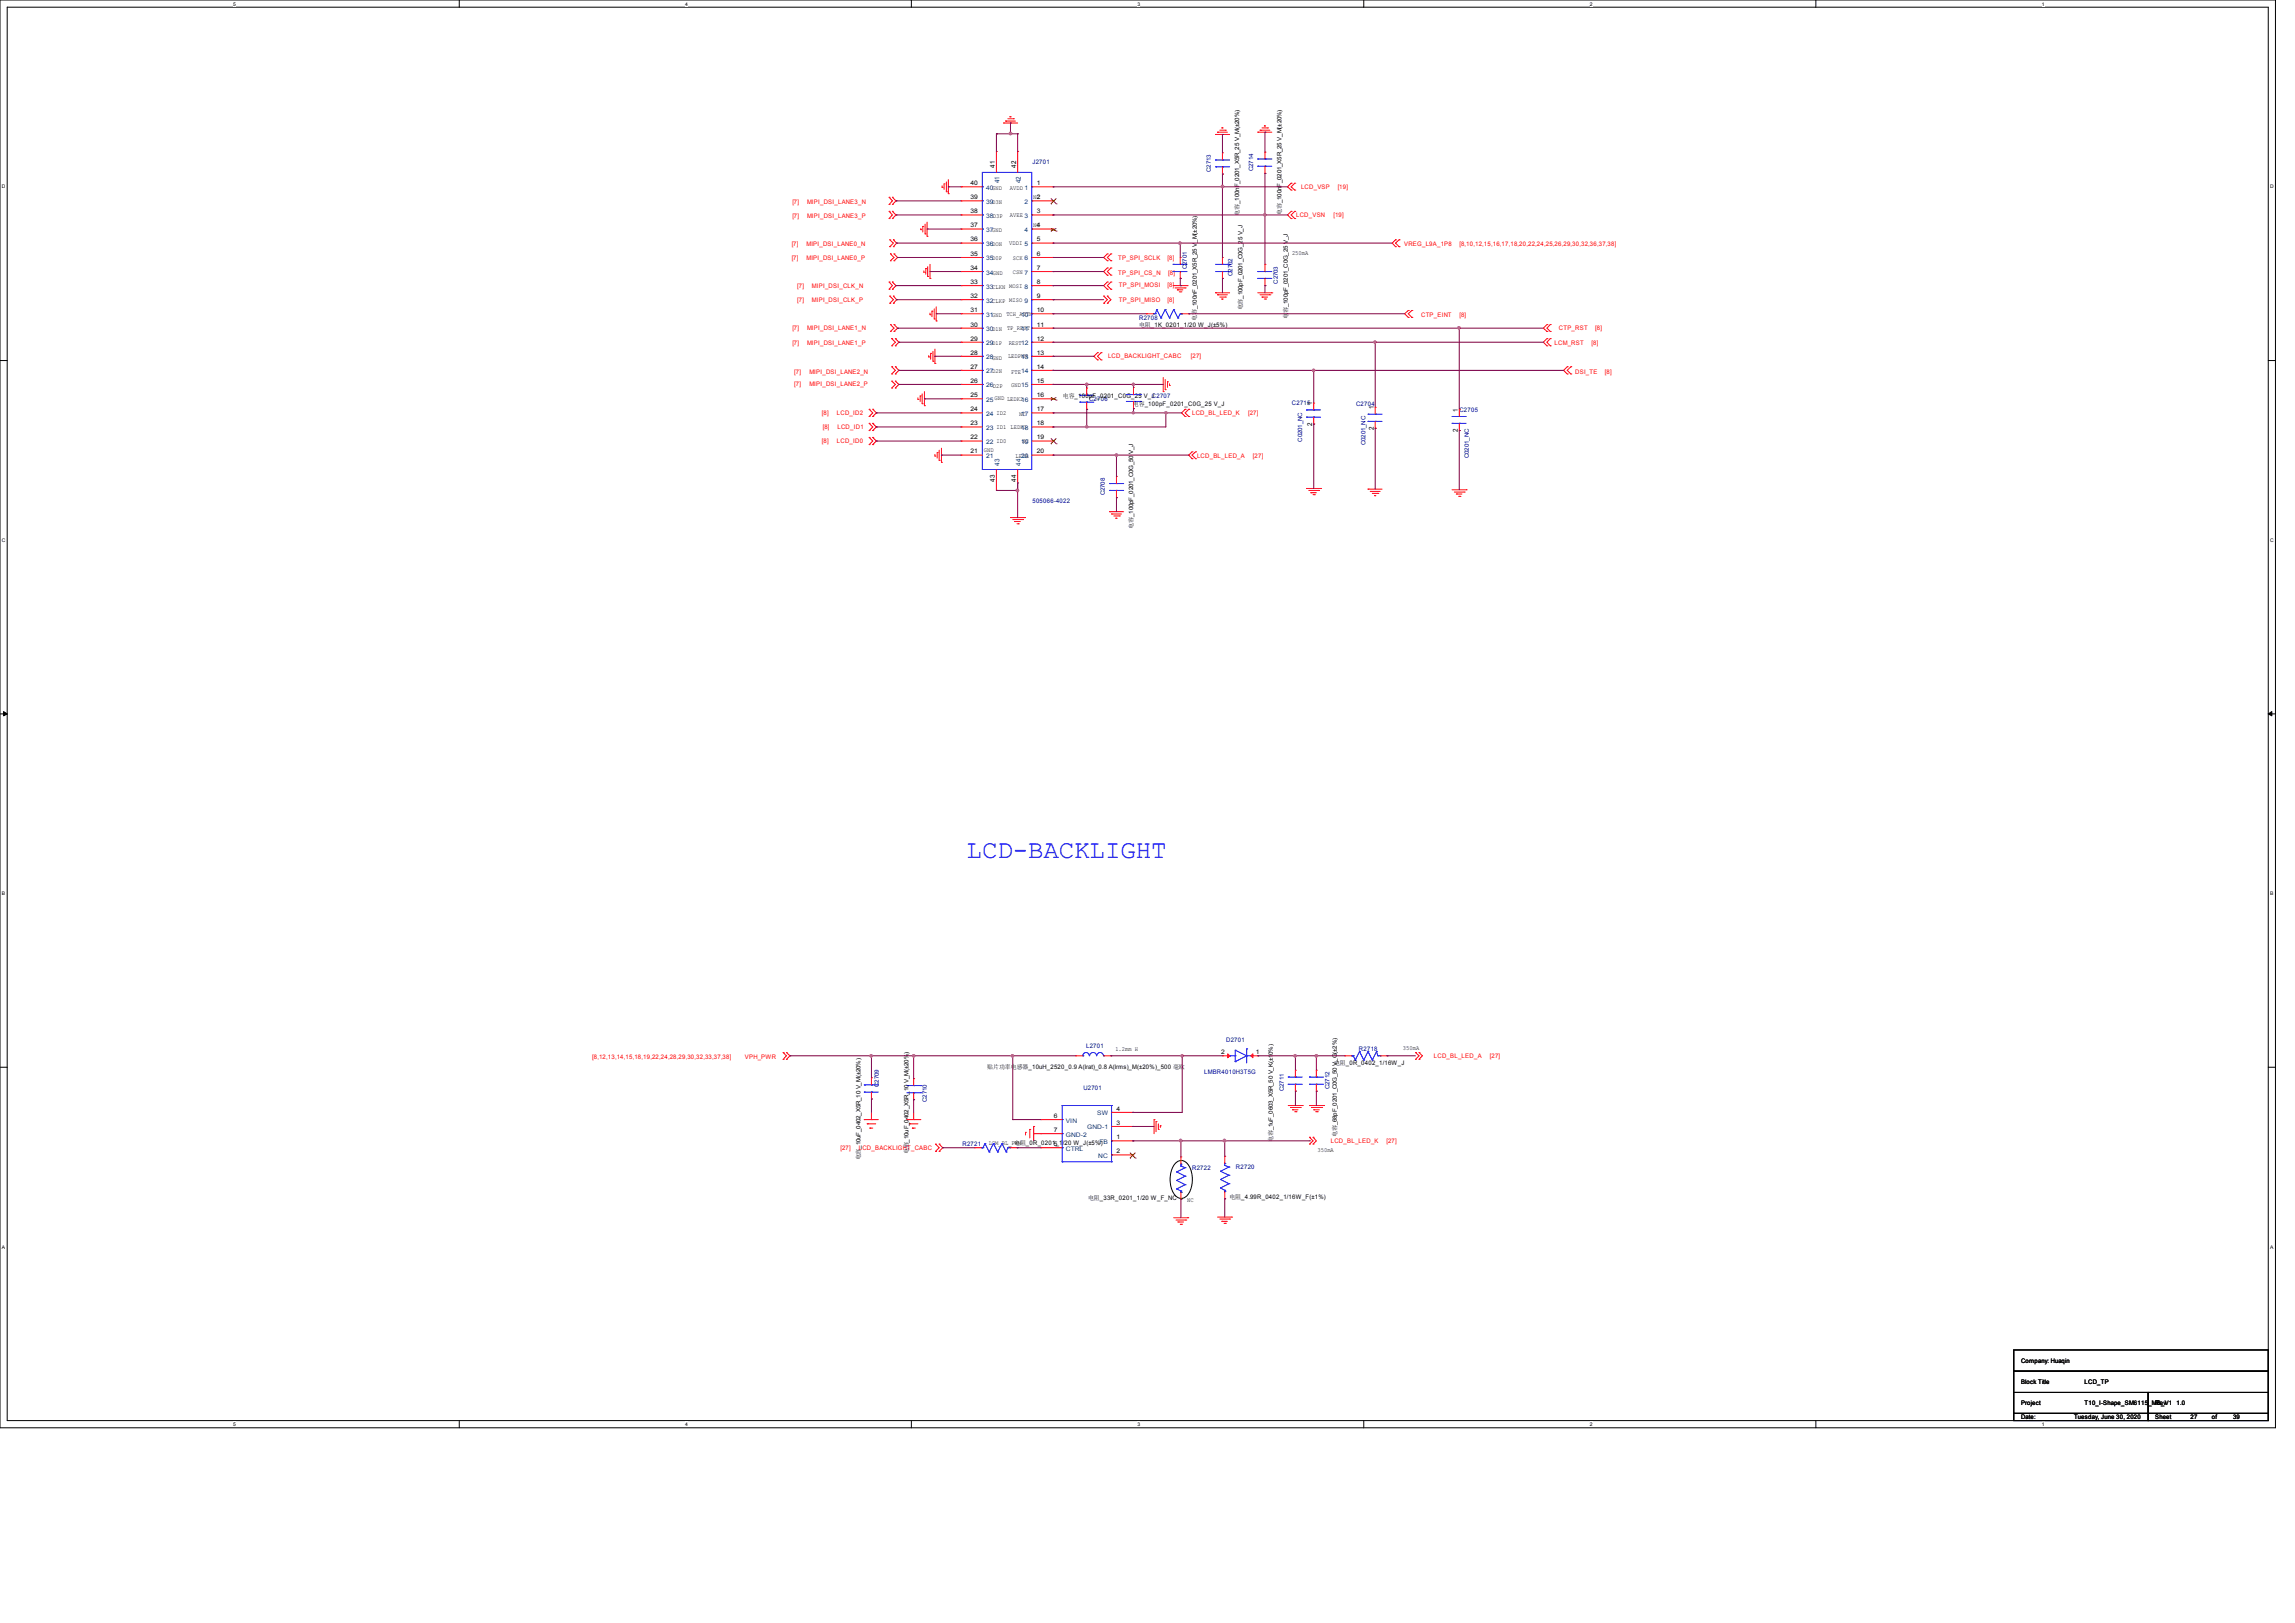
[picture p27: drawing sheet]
<svg xmlns="http://www.w3.org/2000/svg" width="297mm" height="210mm" viewBox="0 0 297 210" stroke-linecap="round" stroke-linejoin="round" font-family="sans-serif">
<defs><g id="words">
<text font-size="3.3" fill="#00f" x="125.1" y="111">LCD-BACKLIGHT</text>
<g font-size=".9">
<text x="128.7" y="21.7" transform="rotate(-90 128.7 21.7)">41</text>
<text x="131.5" y="21.7" transform="rotate(-90 131.5 21.7)">42</text>
<text x="169.8" y="52.4" transform="rotate(-90 169.8 52.4)">1</text>
<text x="177.8" y="53" transform="rotate(-90 177.8 53)">1</text>
<text x="188.7" y="53.3" transform="rotate(-90 188.7 53.3)">1</text>
<text x="169.8" y="55.1" transform="rotate(-90 169.8 55.1)">2</text>
<text x="177.8" y="55.6" transform="rotate(-90 177.8 55.6)">2</text>
<text x="188.7" y="55.9" transform="rotate(-90 188.7 55.9)">2</text>
<text x="128.7" y="62.3" transform="rotate(-90 128.7 62.3)">43</text>
<text x="131.5" y="62.3" transform="rotate(-90 131.5 62.3)">44</text>
</g>
<g font-size=".9" fill="#004080">
<text x="129.3" y="23.7" transform="rotate(-90 129.3 23.7)">41</text>
<text x="132.1" y="23.7" transform="rotate(-90 132.1 23.7)">42</text>
<text x="129.3" y="60.3" transform="rotate(-90 129.3 60.3)">43</text>
<text x="132.1" y="60.3" transform="rotate(-90 132.1 60.3)">44</text>
</g>
<g font-size=".8">
<text x="125.6" y="24">40</text>
<text x="134.2" y="24">1</text>
<text x="125.6" y="29.4">37</text>
<text x="125.6" y="25.8">39</text>
<text x="125.6" y="27.6">38</text>
<text x="130.7" y="24.6">AVDD 1</text>
<text x="130.7" y="28.1">AVEE 3</text>
<text x="133.7" y="29.4">NC</text>
<text x="133.7" y="25.7">NC</text>
<text x="134.2" y="25.8">2</text>
<text x="134.2" y="27.6">3</text>
<text x="134.2" y="29.4">4</text>
<text x="160.4" y="27.9" transform="rotate(-90 160.4 27.9)">电容_100nF_0201_X5R_25 V_M(±20%)</text>
<text x="165.8" y="27.8" transform="rotate(-90 165.8 27.8)">电容_100nF_0201_X5R_25 V_M(±20%)</text>
<text x="125.6" y="31.2">36</text>
<text x="125.6" y="34.9">34</text>
<text x="125.6" y="33.1">35</text>
<text x="130.6" y="31.7">VDDI 5</text>
<text x="131.1" y="33.7">SCK 6</text>
<text x="131.1" y="35.4">CSN 7</text>
<text x="134.2" y="31.2">5</text>
<text x="134.2" y="33.1">6</text>
<text x="134.2" y="34.9">7</text>
<text x="167.2" y="33">250mA</text>
<text x="125.6" y="40.4">31</text>
<text x="125.6" y="38.6">32</text>
<text x="125.6" y="36.7">33</text>
<text x="134.2" y="36.7">8</text>
<text x="134.2" y="38.6">9</text>
<text x="134.2" y="40.4">10</text>
<text x="154.9" y="41.5" transform="rotate(-90 154.9 41.5)">电容_100nF_0201_X5R_25 V_M(±20%)</text>
<text x="160.8" y="40.2" transform="rotate(-90 160.8 40.2)">电容_100pF_0201_C0G_25 V_J</text>
<text x="166.7" y="41.3" transform="rotate(-90 166.7 41.3)">电</text>
<text x="166.7" y="40.5" transform="rotate(-90 166.7 40.5)">容_100pF_0201_C0G_25 V_J</text>
<text x="125.6" y="44.1">29</text>
<text x="125.6" y="45.9">28</text>
<text x="125.6" y="42.2">30</text>
<text x="125.6" y="47.7">27</text>
<text x="130.3" y="42.7">TP_REST</text>
<text x="130.5" y="46.3">LEDPWM</text>
<text x="130.5" y="44.7">REST12</text>
<text x="134.2" y="42.2">11</text>
<text x="134.2" y="44.1">12</text>
<text x="134.2" y="45.9">13</text>
<text x="134.2" y="47.7">14</text>
<text x="147.4" y="42.3">电阻_1K_0201_1/20 W_J(±5%)</text>
<text x="125.6" y="49.5">26</text>
<text x="125.6" y="53.2">24</text>
<text x="125.6" y="51.4">25</text>
<text x="130.9" y="50.1">GND15</text>
<text x="130.9" y="48.3">FTE14</text>
<text x="131.9" y="53.8">NC</text>
<text x="134.2" y="49.5">15</text>
<text x="134.2" y="51.4">16</text>
<text x="134.2" y="53.2">17</text>
<text x="137.5" y="51.4">电容_100pF_0201_C0G_25 V_JC2707</text>
<text x="146.6" y="52.5">电容_100pF_0201_C0G_25 V_J</text>
<text x="125.6" y="58.7">21</text>
<text x="125.6" y="55">23</text>
<text x="125.6" y="56.9">22</text>
<text x="127.3" y="58.5">GND</text>
<text x="131.4" y="59.2">LEDA</text>
<text x="132.3" y="57.3">NC</text>
<text x="134.2" y="55">18</text>
<text x="134.2" y="56.9">19</text>
<text x="134.2" y="58.7">20</text>
<text x="146.6" y="68.4" transform="rotate(-90 146.6 68.4)">电容_100pF_0201_C0G_50 V_J</text>
<text x="144.3" y="136">1.2mm H</text>
<text x="158" y="136.4">2</text>
<text x="162.5" y="136.4">1</text>
<text x="172.6" y="137.8">电阻_0R_0402_1/16W_J</text>
<text x="181.6" y="135.8">350mA</text>
<text x="127.8" y="138.3">贴片功率电感器_10uH_2520_0.9 A(lrat)_0.8 A(lrms)_M(±20%)_500 毫欧</text>
<text x="144.5" y="143.7">4</text>
<text x="117.6" y="149.4" transform="rotate(-90 117.6 149.4)">电容_10uF_0402_X5R_10 V_M(±20%)</text>
<text x="128" y="148.2">LCM_BL_PWM</text>
<text x="131.2" y="148.2">电阻_0R_0201_1/20 W_J(±5%)</text>
<text x="136.4" y="148.3">5</text>
<text x="136.4" y="144.7">6</text>
<text x="136.4" y="146.5">7</text>
<text x="144.5" y="147.4">1</text>
<text x="144.5" y="149.2">2</text>
<text x="144.5" y="145.5">3</text>
<text x="164.7" y="147.8" transform="rotate(-90 164.7 147.8)">电容_1uF_0603_X5R_50 V_K(±10%)</text>
<text x="170.5" y="149.1">350mA</text>
<text x="173" y="147.2" transform="rotate(-90 173 147.2)">电容_68pF_0201_C0G_50 V_G(±2%)</text>
<text x="111.3" y="150.2" transform="rotate(-90 111.3 150.2)">电容_10uF_0402_X5R_10 V_M(±20%)</text>
<text x="140.8" y="155.2">电阻_33R_0201_1/20 W_F_NC</text>
<text x="153.7" y="155.5">NC</text>
<text x="159.1" y="155.1">电阻_4.99R_0402_1/16W_F(±1%)</text>
<text x="261.6" y="179.1">Block Title</text>
<text x="261.6" y="176.4">Company: Huaqin</text>
<text x="269.8" y="179.1">LCD_TP</text>
<text x="261.6" y="181.8">Project</text>
<text x="261.6" y="183.6">Date:</text>
<text x="268.4" y="183.6">Tuesday, June 30, 2020</text>
<text x="269.8" y="181.8">T10_I-Shape_SM6115_MB_V1</text>
<text x="278.9" y="181.8">Rev</text>
<text x="278.9" y="183.6">Sheet</text>
<text x="281.7" y="181.8">1.0</text>
<text x="283.5" y="183.6">27</text>
<text x="286.2" y="183.6">of</text>
<text x="289" y="183.6">39</text>
</g>
<g font-size=".8" fill="#000080">
<text x="133.6" y="21.3">J2701</text>
<text x="156.7" y="22.2" transform="rotate(-90 156.7 22.2)">C2713</text>
<text x="162.2" y="22.1" transform="rotate(-90 162.2 22.1)">C2714</text>
<text x="153.6" y="34.8" transform="rotate(-90 153.6 34.8)">C2701</text>
<text x="159.5" y="35.7" transform="rotate(-90 159.5 35.7)">C2702</text>
<text x="147.4" y="41.4">R2708</text>
<text x="165.4" y="36.7" transform="rotate(-90 165.4 36.7)">C2703</text>
<text x="140.9" y="51.9">C2706</text>
<text x="167.2" y="52.5">C2715</text>
<text x="175.5" y="52.5">C2704</text>
<text x="188.9" y="53.3">C2705</text>
<text x="168.5" y="57.2" transform="rotate(-90 168.5 57.2)">C0201_NC</text>
<text x="176.7" y="57.6" transform="rotate(-90 176.7 57.6)">C0201_NC</text>
<text x="190.1" y="59.3" transform="rotate(-90 190.1 59.3)">C0201_NC</text>
<text x="133.6" y="65.1">505066-4022</text>
<text x="143" y="64.1" transform="rotate(-90 143 64.1)">C2708</text>
<text x="140.6" y="135.6">L2701</text>
<text x="158.7" y="134.8">D2701</text>
<text x="175.9" y="136">R2718</text>
<text x="113.7" y="140.6" transform="rotate(-90 113.7 140.6)">C2709</text>
<text x="119.9" y="142.6" transform="rotate(-90 119.9 142.6)">C2710</text>
<text x="140.2" y="141.1">U2701</text>
<text x="155.8" y="138.9">LMBR4010H3T5G</text>
<text x="166.1" y="141.2" transform="rotate(-90 166.1 141.2)">C2711</text>
<text x="172.1" y="140.9" transform="rotate(-90 172.1 140.9)">C2712</text>
<text x="124.6" y="148.3">R2721</text>
<text x="154.3" y="151.4">R2722</text>
<text x="159.9" y="151.3">R2720</text>
</g>
<g font-size=".8" fill="#f00">
<text x="102.5" y="26.4">[7]</text>
<text x="102.5" y="28.2">[7]</text>
<text x="104.4" y="26.4">MIPI_DSI_LANE3_N</text>
<text x="104.4" y="28.2">MIPI_DSI_LANE3_P</text>
<text x="167.7" y="28.1">LCD_VSN</text>
<text x="168.4" y="24.5">LCD_VSP</text>
<text x="172.6" y="28.1">[19]</text>
<text x="173.1" y="24.5">[19]</text>
<text x="102.5" y="31.8">[7]</text>
<text x="102.5" y="33.6">[7]</text>
<text x="104.4" y="31.8">MIPI_DSI_LANE0_N</text>
<text x="104.4" y="33.6">MIPI_DSI_LANE0_P</text>
<text x="144.7" y="33.6">TP_SPI_SCLK</text>
<text x="144.7" y="35.5">TP_SPI_CS_N</text>
<text x="151.1" y="33.6">[8]</text>
<text x="151.2" y="35.5">[8]</text>
<text x="181.7" y="31.9">VREG_L9A_1P8</text>
<text x="188.9" y="31.9">[8,10,12,15,16,17,18,20,22,24,25,26,29,30,32,36,37,38]</text>
<text x="103.2" y="37.3">[7]</text>
<text x="103.2" y="39.1">[7]</text>
<text x="105.1" y="37.3">MIPI_DSI_CLK_N</text>
<text x="105.1" y="39.1">MIPI_DSI_CLK_P</text>
<text x="144.8" y="39.1">TP_SPI_MISO</text>
<text x="144.8" y="37.2">TP_SPI_MOSI</text>
<text x="151.1" y="39.1">[8]</text>
<text x="151.1" y="37.2">[8]</text>
<text x="183.9" y="41">CTP_EINT</text>
<text x="188.9" y="41">[8]</text>
<text x="102.5" y="42.8">[7]</text>
<text x="102.5" y="44.6">[7]</text>
<text x="104.4" y="42.8">MIPI_DSI_LANE1_N</text>
<text x="104.4" y="44.6">MIPI_DSI_LANE1_P</text>
<text x="143.4" y="46.3">LCD_BACKLIGHT_CABC</text>
<text x="154.1" y="46.3">[27]</text>
<text x="201.2" y="44.6">LCM_RST</text>
<text x="201.7" y="42.8">CTP_RST</text>
<text x="206" y="44.6">[8]</text>
<text x="206.4" y="42.8">[8]</text>
<text x="102.8" y="50">[7]</text>
<text x="102.8" y="48.3">[7]</text>
<text x="104.7" y="50">MIPI_DSI_LANE2_P</text>
<text x="104.7" y="48.3">MIPI_DSI_LANE2_N</text>
<text x="106.3" y="53.7">[8]</text>
<text x="108.3" y="53.7">LCD_ID2</text>
<text x="154.3" y="53.7">LCD_BL_LED_K</text>
<text x="161.5" y="53.7">[27]</text>
<text x="203.8" y="48.3">DSI_TE</text>
<text x="207.7" y="48.3">[8]</text>
<text x="106.3" y="57.3">[8]</text>
<text x="106.5" y="55.5">[8]</text>
<text x="108.3" y="57.3">LCD_ID0</text>
<text x="108.4" y="55.5">LCD_ID1</text>
<text x="154.9" y="59.2">LCD_BL_LED_A</text>
<text x="162.1" y="59.2">[27]</text>
<text x="76.6" y="137">[8,12,13,14,15,18,19,22,24,28,29,30,32,33,37,38]</text>
<text x="96.4" y="137">VPH_PWR</text>
<text x="185.6" y="136.9">LCD_BL_LED_A</text>
<text x="192.8" y="136.9">[27]</text>
<text x="108.8" y="148.8">[27]</text>
<text x="111.1" y="148.8">LCD_BACKLIGHT_CABC</text>
<text x="172.2" y="147.8">LCD_BL_LED_K</text>
<text x="179.4" y="147.8">[27]</text>
</g>
<g font-size=".8" fill="#004080">
<text x="127.6" y="26.4">39D3N</text>
<text x="127.6" y="28.2">38D3P</text>
<text x="127.6" y="24.6">40GND</text>
<text x="132.6" y="26.4">2</text>
<text x="127.6" y="30">37GND</text>
<text x="127.6" y="31.8">36DON</text>
<text x="127.6" y="35.5">34GND</text>
<text x="127.6" y="33.7">35D0P</text>
<text x="132.6" y="30">4</text>
<text x="127.6" y="41">31GND TCH_ATTN</text>
<text x="127.6" y="39.2">32CLKP MISO 9</text>
<text x="127.6" y="37.3">33CLKN MOSI 8</text>
<text x="132.1" y="41">10</text>
<text x="127.6" y="44.7">29D1P</text>
<text x="127.6" y="46.5">28GND</text>
<text x="127.6" y="42.8">30D1N</text>
<text x="132.1" y="42.8">11</text>
<text x="132.1" y="46.5">13</text>
<text x="127.6" y="50.1">26D2P</text>
<text x="127.6" y="48.3">27D2N</text>
<text x="127.6" y="53.8">24 ID2</text>
<text x="127.6" y="52">25 GND LEDK216</text>
<text x="132.1" y="53.8">17</text>
<text x="127.6" y="59.3">21</text>
<text x="127.6" y="55.6">23 ID1 LEDK1</text>
<text x="127.6" y="57.4">22 ID0</text>
<text x="132.1" y="55.6">18</text>
<text x="132.1" y="57.4">19</text>
<text x="132.1" y="59.3">20</text>
<text x="137.9" y="148.9">CTRL</text>
<text x="137.9" y="145.2">VIN</text>
<text x="137.9" y="147.1">GND-2</text>
<text x="140.7" y="146.1">GND-1</text>
<text x="142" y="144.3">SW</text>
<text x="142.1" y="149.8">NC</text>
<text x="142.3" y="148">FB</text>
</g>
<g font-size=".6">
<text x="30.2" y=".7">5</text>
<text x="88.7" y=".7">4</text>
<text x="147.2" y=".7">3</text>
<text x="205.7" y=".7">2</text>
<text x="264.2" y=".7">1</text>
<text x=".3" y="24.4">D</text>
<text x="293.8" y="24.4">D</text>
<text x=".3" y="70.1">C</text>
<text x="293.8" y="70.1">C</text>
<text x=".3" y="115.8">B</text>
<text x="293.8" y="115.8">B</text>
<text x=".3" y="161.5">A</text>
<text x="293.8" y="161.5">A</text>
<text x="30.2" y="184.5">5</text>
<text x="88.7" y="184.5">4</text>
<text x="147.2" y="184.5">3</text>
<text x="205.7" y="184.5">2</text>
<text x="264.2" y="184.5">1</text>
</g>
</g></defs>
<path d="M0 0h294.5v184.7h-294.5zM.9 .9h292.6v182.9h-292.6z" fill="none" stroke="#000" stroke-width=".13"/>
<g fill="#fff">
<path d="M30.2 .1h.3v.7h-.3z"/>
<path d="M30.2 183.9h.3v.8h-.3z"/>
</g>
<path d="M59.4 0v.9M59.4 183.8v.9" fill="none" stroke="#000" stroke-width=".13"/>
<g fill="#fff">
<path d="M88.7 .1h.3v.7h-.3z"/>
<path d="M88.7 183.9h.3v.8h-.3z"/>
</g>
<path d="M117.9 0v.9M117.9 183.8v.9" fill="none" stroke="#000" stroke-width=".13"/>
<g fill="#fff">
<path d="M147.2 .1h.3v.7h-.3z"/>
<path d="M147.2 183.9h.3v.8h-.3z"/>
</g>
<path d="M176.5 0v.9M176.5 183.8v.9" fill="none" stroke="#000" stroke-width=".13"/>
<g fill="#fff">
<path d="M205.7 .1h.4v.7h-.4z"/>
<path d="M205.7 183.9h.4v.8h-.4z"/>
</g>
<path d="M235 0v.9M235 183.8v.9" fill="none" stroke="#000" stroke-width=".13"/>
<g fill="#fff">
<path d="M264.2 .1h.4v.7h-.4z"/>
<path d="M264.2 183.9h.4v.8h-.4z"/>
<path d="M.3 23.8h.4v.7h-.4z"/>
<path d="M293.8 23.8h.5v.7h-.5z"/>
<path d="M.3 69.5h.4v.7h-.4z"/>
<path d="M293.8 69.5h.5v.7h-.5z"/>
</g>
<path d="M0 46.7h.9M293.5 46.7h1" fill="none" stroke="#000" stroke-width=".13"/>
<g fill="#fff">
<path d="M.3 115.2h.4v.8h-.4z"/>
<path d="M293.8 115.2h.4v.8h-.4z"/>
</g>
<path d="M0 92.4h.9M293.5 92.4h1" fill="none" stroke="#000" stroke-width=".13"/>
<path d="M.5 92.1l.4 .3-.4 .2zM293.5 92.4l.5-.3v.5z" fill="#000" stroke="#000" stroke-width=".13"/>
<g fill="#fff">
<path d="M.3 161h.3v.7h-.3z"/>
<path d="M293.8 161h.4v.7h-.4z"/>
</g>
<path d="M0 138.1h.9M293.5 138.1h1M152.1 150.5a1.03 1.03 0 0 1 1.8 .4 3.6 3.6 0 0 1-.3 3.8 1.03 1.03 0 0 1-1.8-.4 3.6 3.6 0 0 1 .3-3.8zM260.6 174.7h32.9v2.7h-32.9zM260.6 177.4h32.9v2.8h-32.9zM260.6 180.2h17.4v2.7h-17.4zM260.6 182.9h17.4v.9h-17.4zM278 182.9h15.5v.9h-15.5zM278 180.2h15.5v2.7h-15.5z" fill="none" stroke="#000" stroke-width=".13"/>
<g fill="none" stroke="#f00" stroke-width=".13">
<path d="M128.9 19.6h.1M128.9 19.6v2.7M129.9 15.9h.1M129.9 15.9h1.8M130.1 15.7h.1M130.1 15.7h1.3M130.4 15.4h.7M130.7 15.1h.1M130.7 15.1h.2M131.1 15.4h.1M131.7 19.6h.1M131.7 19.6v2.7"/>
<path d="M157.3 17.4h.1M157.3 17.4h1.8M157.6 17.1h.1M157.6 17.1h1.2M157.9 16.8h.7M158.1 16.6h.1M158.1 16.6h.2M158.2 19.8h.1M158.2 19.8v.9M158.6 16.8h.1M162.8 17.1h.1M162.8 17.1h1.8"/>
<path d="M163.1 16.8h.1M163.1 16.8h1.2M163.3 16.6h.7M163.6 16.3h.1M163.6 16.3h.2M163.7 19.7h.1M163.7 19.7v.9M164 16.6h.1M115.1 26.5h.1M115.1 25.5h.1M115.1 37.4h.1M115.1 36.5h.1"/>
<path d="M115.1 28.3h.1M115.1 27.3h.1M115.1 25.5l.4 .5-.4 .5M115.1 36.5l.4 .5-.4 .4M115.1 27.3l.4 .5-.4 .5M115.1 31.9h.1M115.1 31h.1M115.1 39.2h.1M115.1 38.3h.1M115.1 31l.5 .5-.5 .4M115.1 38.3l.5 .5-.5 .4M115.2 33.7h.1"/>
<path d="M115.2 32.9h.1M115.2 32.9l.5 .4-.5 .4M115.5 25.5h.1M115.5 26.5h.1M115.5 36.5h.1M115.5 37.4h.1M115.5 27.3h.1M115.5 28.3h.1M115.5 25.5l.5 .5-.5 .5M115.5 36.5l.5 .5-.5 .4M115.5 27.3l.5 .5-.5 .5M115.6 31h.1"/>
<path d="M115.6 31.9h.1M115.6 38.3h.1M115.6 39.2h.1M115.6 31l.4 .5-.4 .4M115.6 38.3l.4 .5-.4 .4M115.7 32.9h.1M115.7 33.7h.1M115.7 32.9l.5 .4-.5 .4M119.2 29.7h.1M119.2 29.5v.2M119.4 29.3h.1M119.4 29.3v.7"/>
<path d="M119.5 35.2h.1M119.5 35.1v.1M119.7 30.3h.1M119.7 29v1.3M119.8 34.8h.1M119.8 34.8v.7M120 30.6h.1M120 28.7v1.9M120.1 35.8h.1M120.1 34.5v1.3M120.4 36h.1M120.4 34.2v1.8"/>
<path d="M120.9 40v1.3M121.2 39.7v1.8M121.9 24.3h.1M121.9 24v.3M122.2 23.8h.1M122.2 23.8v.7M122.5 24.8h.1M122.5 23.5v1.3M122.7 25.1h.1M122.7 23.2v1.9M124.4 29.6h.1M124.4 26h.1"/>
<path d="M124.4 38.8h.1M124.4 27.8h.1M124.4 31.5h.1M124.4 35.1h.1M124.4 33.3h.1M124.4 24.2h.1M124.4 37h.1M124.4 37h2.7M124.4 24.2h2.7M124.4 26h2.7M124.4 27.8h2.7M124.4 29.6h2.7"/>
<path d="M124.4 31.5h2.7M124.4 33.3h2.7M124.4 35.1h2.7M124.4 38.8h2.7M133.5 37h2.8M133.5 24.2h2.8M133.5 26h2.8M133.5 27.8h2.8M133.5 29.6h2.8M133.5 31.5h2.8M133.5 33.3h2.8M133.5 35.1h2.8"/>
<path d="M133.5 38.8h2.8M136.3 24.2h.1M136.3 26h.1M136.3 27.8h.1M136.3 29.6h.1M136.3 31.5h.1M136.3 33.3h.1M136.3 35.1h.1M136.3 37h.1M136.3 38.8h.1M142.8 38.3h.1M142.8 39.2h.1"/>
<path d="M142.8 38.3l.5 .5-.5 .4M143.3 32.9h.1M143.3 33.7h.1M143.3 34.7h.1M143.3 35.6h.1M143.3 38.3h.1M143.3 39.2h.1M143.3 36.5h.1M143.3 37.4h.1M143.3 32.9l-.5 .4 .5 .4M143.3 34.7l-.5 .4 .5 .5M143.3 38.3l.5 .5-.5 .4"/>
<path d="M143.3 36.5l-.5 .5 .5 .4M143.8 33.7h.1M143.8 32.9h.1M143.8 35.6h.1M143.8 34.7h.1M143.8 37.4h.1M143.8 36.5h.1M143.8 32.9l-.5 .4 .5 .4M143.8 34.7l-.5 .4 .5 .5M143.8 36.5l-.5 .5 .5 .4M151.8 37h1.8M152.1 37.3h1.3"/>
<path d="M152.4 37.5h.1M152.4 37.5h.7M152.6 37.8h.2M152.7 36h.1M152.7 33.3h.1M152.7 33.3v.9M152.7 35.1v.9M152.8 37.8h.1M153.4 37.3h.1M153.6 37h.1M157.3 37.9h.1M157.3 37.9h1.8"/>
<path d="M157.6 38.1h.1M157.6 38.1h1.2M157.9 38.4h.7M158.1 38.7h.1M158.1 38.7h.2M158.2 22.5h.1M158.2 33.3h.1M158.2 36h.1M158.2 21.6v.9M158.2 33.3v.9M158.2 35.1v.9M158.6 38.4h.1"/>
<path d="M162.8 37.9h1.8M163.1 38.1h1.2M163.3 38.4h.1M163.3 38.4h.7M163.6 38.7h.2M163.7 22.4h.1M163.7 34.2h.1M163.7 37h.1M163.7 21.5v.9M163.7 34.2v.9M163.7 36v1M163.8 38.7h.1"/>
<path d="M164.3 38.1h.1M164.6 37.9h.1M167.1 27.3h.1M167.1 28.3h.1M167.1 23.7h.1M167.1 24.6h.1M167.1 27.3l-.5 .5 .5 .5M167.1 23.7l-.5 .5 .5 .4M167.6 28.3h.1M167.6 27.3h.1M167.6 24.6h.1M167.6 23.7h.1"/>
<path d="M167.6 27.3l-.5 .5 .5 .5M167.6 23.7l-.5 .5 .5 .4M180.6 31h.1M180.6 31.9h.1M180.6 31l-.4 .5 .4 .4M181.1 31.9h.1M181.1 31h.1M181.1 31l-.5 .5 .5 .4M112.5 53.9h.1M112.5 53h.1M112.5 55.7h.1M112.5 54.8h.1"/>
<path d="M112.5 57.5h.1M112.5 56.6h.1M112.5 53l.4 .4-.4 .5M112.5 54.8l.4 .4-.4 .5M112.5 56.6l.4 .5-.4 .4M112.9 53h.1M112.9 53.9h.1M112.9 54.8h.1M112.9 55.7h.1M112.9 56.6h.1M112.9 57.5h.1M112.9 53l.5 .4-.5 .5"/>
<path d="M112.9 54.8l.5 .4-.5 .5M112.9 56.6l.5 .5-.5 .4M115.2 42.9h.1M115.2 42h.1M115.2 42l.5 .5-.5 .4M115.4 49.3h.1M115.4 50.2h.1M115.4 47.5h.1M115.4 48.4h.1M115.4 44.7h.1M115.4 43.8h.1M115.4 49.3l.5 .4-.5 .5"/>
<path d="M115.4 47.5l.5 .4-.5 .5M115.4 43.8l.5 .5-.5 .4M115.7 42h.1M115.7 42.9h.1M115.7 42l.5 .5-.5 .4M115.9 50.2h.1M115.9 49.3h.1M115.9 48.4h.1M115.9 47.5h.1M115.9 43.8h.1M115.9 44.7h.1M115.9 49.3l.4 .4-.4 .5"/>
<path d="M115.9 47.5l.4 .4-.4 .5M115.9 43.8l.4 .5-.4 .4M118.8 51.7h.1M118.8 51.5v.2M119.1 51.2h.1M119.1 51.2v.7M119.3 52.2h.1M119.3 51v1.2M119.6 52.5h.1M119.6 50.7v1.8M120.2 46.2h.1M120.2 46v.2"/>
<path d="M120.4 40.7h.1M120.4 40.5v.2M120.4 45.7h.1M120.4 45.7v.8M120.6 40.3h.1M120.6 40.3v.7M120.7 46.7h.1M120.7 45.5v1.2M120.9 41.3h.1M121 59h.1M121 47h.1M121 45.2v1.8"/>
<path d="M121 58.8v.2M121.2 41.5h.1M121.3 58.5h.1M121.3 58.5v.8M121.5 59.6h.1M121.5 58.3v1.3M121.8 59.8h.1M121.8 58v1.8M124.4 44.3h.1M124.4 46.1h.1M124.4 40.6h.1M124.4 58.9h.1"/>
<path d="M124.4 55.2h.1M124.4 49.7h.1M124.4 42.5h.1M124.4 47.9h.1M124.4 57.1h.1M124.4 53.4h.1M124.4 51.6h.1M124.4 40.6h2.7M124.4 42.5h2.7M124.4 44.3h2.7M124.4 46.1h2.7M124.4 47.9h2.7"/>
<path d="M124.4 49.7h2.7M124.4 51.6h2.7M124.4 53.4h2.7M124.4 55.2h2.7M124.4 57.1h2.7M124.4 58.9h2.7M133.5 40.6h2.8M133.5 42.5h2.8M133.5 44.3h2.8M133.5 46.1h2.8M133.5 47.9h2.8M133.5 49.7h2.8"/>
<path d="M133.5 51.6h2.8M133.5 53.4h2.8M133.5 55.2h2.8M133.5 57.1h2.8M133.5 58.9h2.8M136.3 40.6h.1M136.3 42.5h.1M136.3 44.3h.1M136.3 46.1h.1M136.3 47.9h.1M136.3 49.7h.1M136.3 51.6h.1"/>
<path d="M136.3 53.4h.1M136.3 55.2h.1M136.3 57.1h.1M136.3 58.9h.1M140.6 50.2h.1M140.6 53h.1M140.6 50.2v.9M140.6 52v1M142 46.6h.1M142 45.6h.1M142 45.6l-.4 .5 .4 .5M142.5 45.6h.1"/>
<path d="M142.5 46.6h.1M142.5 45.6l-.5 .5 .5 .5M146.7 50.1h.1M146.7 52.9h.1M146.7 50.1v1M146.7 51.9v1M148.3 40.6h.1M148.3 40.6h1M150.5 50.7h.1M150.5 48.9v1.8M150.8 50.4h.1M150.8 49.1v1.3"/>
<path d="M151.1 49.4h.1M151.1 49.4v.7M151.3 49.9h.1M151.3 49.7v.2M152.9 40.6h.9M153.4 53h.1M153.4 53.9h.1M153.4 53l-.5 .4 .5 .5M153.8 53.9h.1M153.8 53h.1M153.8 40.6h.1M153.8 53l-.4 .4 .4 .5"/>
<path d="M154.3 58.5h.1M154.3 59.4h.1M154.3 58.5l-.5 .4 .5 .5M154.7 59.4h.1M154.7 58.5h.1M154.7 58.5l-.4 .4 .4 .5M170 52.2h.1M170 54.9h.1M170 52.2v.8M170 54v.9M178 52.7h.1M178 55.4h.1"/>
<path d="M178 52.7v.9M178 54.5v.9M182.2 40.2h.1M182.2 41.1h.1M182.2 40.2l-.4 .4 .4 .5M182.7 41.1h.1M182.7 40.2h.1M182.7 40.2l-.5 .4 .5 .5M188.8 53h.1M188.8 55.7h.1M188.8 53v.9M188.8 54.8v.9"/>
<path d="M200.2 42h.1M200.2 42.9h.1M200.2 43.8h.1M200.2 44.7h.1M200.2 42l-.5 .5 .5 .4M200.2 43.8l-.5 .5 .5 .4M200.6 42.9h.1M200.6 42h.1M200.6 44.7h.1M200.6 43.8h.1M200.6 42l-.4 .5 .4 .4M200.6 43.8l-.4 .5 .4 .4"/>
<path d="M202.8 48.4h.1M202.8 47.5h.1M202.8 47.5l-.4 .4 .4 .5M203.3 47.5h.1M203.3 48.4h.1M203.3 47.5l-.5 .4 .5 .5M128.9 63.5h.1M128.9 60.7v2.8M130.8 67h1.8M131.1 67.2h1.2M131.3 67.5h.1M131.3 67.5h.7"/>
<path d="M131.6 67.8h.2M131.7 63.5h.1M131.7 60.7v2.8M131.8 67.8h.1M132.3 67.2h.1M132.6 67h.1M143.6 66.2h.1M143.6 66.2h1.8M143.8 66.5h.1M143.8 66.5h1.3M144.1 66.8h.8M144.4 67.1h.1"/>
<path d="M144.4 67.1h.2M144.5 61.6h.1M144.5 64.4h.1M144.5 61.6v1M144.5 63.5v.9M144.9 66.8h.1M169.1 63.2h1.8M169.4 63.5h1.2M169.6 63.8h.1M169.6 63.8h.7M169.9 64h.2M170.1 64h.1"/>
<path d="M170.6 63.5h.1M170.9 63.2h.1M177 63.3h.1M177 63.3h1.9M177.3 63.6h.1M177.3 63.6h1.3M177.6 63.8h.7M177.9 64.1h.1M177.9 64.1h.2M178.3 63.8h.1M187.9 63.4h1.8M188.2 63.7h1.3"/>
<path d="M188.5 63.9h.1M188.5 63.9h.7M188.8 64.2h.1M188.9 64.2h.1M189.5 63.7h.1M189.7 63.4h.1M101.3 136.2h.1M101.3 137.1h.1M101.3 136.2l.5 .4-.5 .5M101.8 137.1h.1M101.8 136.2h.1M101.8 136.2l.4 .4-.4 .5"/>
<path d="M112.8 139.4h.1M112.8 139.4v1M118.2 139.6h.1M118.2 139.6v.9M139.2 136.6h.1M139.2 136.6h.9M142.8 136.6h1M143.8 136.6h.1M158.2 136.6h.1M158.2 136.6h.9M161.9 136.6h.9M162.8 136.6h.1"/>
<path d="M167.6 138.5h.1M167.6 138.5v.9M170.3 138.5h.1M170.3 138.5v.9M174 136.6h.1M174 136.6h.9M178.6 136.6h.9M179.5 136.6h.1M183.2 137.1h.1M183.2 136.2h.1M183.2 136.2l.4 .4-.4 .5M183.6 137.1h.1"/>
<path d="M183.6 136.2h.1M183.6 136.2l.5 .4-.5 .5M111.8 144.9h.1M111.8 144.9h1.9M112.2 145.4h.1M112.2 145.4h1.1M112.6 146h.1M112.6 146h.3M112.8 144.9h.1M112.8 142.2h.1M112.8 141.3v.9M112.8 143.9v1"/>
<path d="M117.3 144.9h.1M117.3 144.9h1.9M117.7 145.4h.1M117.7 145.4h1.1M118.1 146h.1M118.1 146h.3M118.2 144.9h.1M118.2 142.3h.1M118.2 141.4v.9M118.2 143.9v1M121.1 149h.1M121.1 148h.1"/>
<path d="M121.1 148l.4 .5-.4 .5M121.5 148h.1M121.5 149h.1M121.5 148l.5 .5-.5 .5M126.1 148.5h.1M126.1 148.5h.9M130.7 148.5h.9M131.6 148.5h.1M132.7 146.5h.1M132.7 146.5v.4M133.3 146.1h.1M133.3 146.1v1.1"/>
<path d="M133.8 146.7h.1M133.8 145.8h.1M133.8 146.7h3.7M133.8 145.8v1.8M134.7 148.5h.1M134.7 144.9h.1M134.7 146.7h.1M134.7 144.9h2.8M134.7 148.5h2.8M143.8 147.6h2.8M143.8 149.4h2.8M143.8 145.8h2.8"/>
<path d="M143.8 143.9h2.8M146.6 147.6h.1M146.6 149.4h.1M146.6 145.8h.1M146.6 143.9h.1M149.4 144.9h.1M149.4 144.9v1.8M149.6 145.1h.1M149.6 145.1v1.3M149.9 146.1h.1M149.9 145.4v.7M150.2 145.7h.1"/>
<path d="M150.2 145.7v.2M151.9 157.6h1.8M152.2 157.9h1.3M152.4 158.1h.1M152.4 158.1h.8M152.7 158.4h.2M152.8 155.2h.1M152.8 149.7h.1M152.8 149.7v.9M152.8 154.3v.9M152.9 158.4h.1M153.5 157.9h.1"/>
<path d="M153.7 157.6h.1M157.6 157.5h1.8M157.9 157.7h1.2M158.1 158h.1M158.1 158h.7M158.4 158.3h.2M158.5 155.1h.1M158.5 149.6h.1M158.5 149.6v.9M158.5 154.2v.9M158.6 158.3h.1M159.1 157.7h.1"/>
<path d="M159.4 157.5h.1M166.7 143h1.8M167 143.3h1.3M167.3 143.6h.1M167.3 143.6h.7M167.6 143.8h.1M167.6 141.2h.1M167.6 140.3v.9M167.7 143.8h.1M168.3 143.3h.1M168.5 143h.1M169.5 148h.1"/>
<path d="M169.5 147.2h.1M169.5 143h1.8M169.5 147.2l.4 .4-.4 .4M169.7 143.3h1.3M169.9 148h.1M169.9 147.2h.1M169.9 147.2l.4 .4-.4 .4M170 143.6h.1M170 143.6h.7M170.3 143.8h.2M170.3 141.2h.1M170.3 140.3v.9"/>
<path d="M170.5 143.8h.1M171 143.3h.1M171.3 143h.1"/>
</g>
<g fill="none" stroke="#00f" stroke-width=".13">
<path d="M127.1 22.3h6.4v38.4h-6.4zM127.1 38.8h.1M127.1 37h.1M127.1 35.1h.1M127.1 33.3h.1M127.1 31.5h.1M127.1 29.6h.1M127.1 27.8h.1M127.1 26h.1M127.1 24.2h.1M128.9 22.3h.1M131.7 22.3h.1"/>
<path d="M133.5 24.2h.1M133.5 26h.1M133.5 27.8h.1M133.5 29.6h.1M133.5 31.5h.1M133.5 33.3h.1M133.5 35.1h.1M133.5 37h.1M133.5 38.8h.1M151.8 35.1h.1M151.8 34.2h.1M151.8 35.1h1.8"/>
<path d="M151.8 34.2h1.8M152.7 35.1h.1M152.7 34.2h.1M157.3 20.7h.1M157.3 21.6h.1M157.3 20.7h1.8M157.3 21.6h1.8M157.3 35.1h1.8M157.3 34.2h1.8M158.2 20.7h.1M158.2 21.6h.1M158.2 34.2h.1"/>
<path d="M158.2 35.1h.1M159.1 34.2h.1M159.1 35.1h.1M162.8 20.6h.1M162.8 21.5h.1M162.8 35.1h.1M162.8 36h.1M162.8 20.6h1.8M162.8 21.5h1.8M162.8 35.1h1.8M162.8 36h1.8M163.7 20.6h.1"/>
<path d="M163.7 21.5h.1M163.7 35.1h.1M163.7 36h.1M127.1 46.1h.1M127.1 47.9h.1M127.1 49.7h.1M127.1 44.3h.1M127.1 42.5h.1M127.1 40.6h.1M133.5 40.6h.1M133.5 42.5h.1M133.5 44.3h.1"/>
<path d="M133.5 46.1h.1M133.5 47.9h.1M133.5 49.7h.1M139.7 51.1h.1M139.7 52h.1M139.7 51.1h1.9M139.7 52h1.9M140.6 51.1h.1M140.6 52h.1M145.8 51.1h1.8M145.8 51.9h1.8M146.7 51.1h.1"/>
<path d="M146.7 51.9h.1M147.6 51.1h.1M147.6 51.9h.1M149.3 40.6h.1M149.3 40.6h.2M149.5 40.6h.1M149.7 40h.1M149.7 40l-.2 .6M149.7 40l.5 1.1M150.2 41.1h.1M150.8 40h.1M150.8 40l-.6 1.1"/>
<path d="M150.8 40l.5 1.1M151.3 41.1h.1M151.9 40h.1M151.9 40l-.6 1.1M151.9 40l.5 1.1M152.4 41.1h.1M152.7 40.6h.1M152.7 40.6h.2M152.7 40.6l-.3 .5M152.9 40.6h.1M169.1 53h.1M169.1 54h.1"/>
<path d="M169.1 53h1.8M169.1 54h1.8M170 53h.1M170 54h.1M177 53.6h.1M177 54.5h.1M177 53.6h1.9M177 54.5h1.9M178 53.6h.1M178 54.5h.1M187.9 53.9h.1M187.9 54.8h.1"/>
<path d="M187.9 53.9h1.8M187.9 54.8h1.8M188.8 53.9h.1M188.8 54.8h.1M143.6 62.6h.1M143.6 63.5h.1M143.6 62.6h1.8M143.6 63.5h1.8M144.5 62.6h.1M144.5 63.5h.1M140.1 136.6h.1M140.1 136.6a.42 .42 0 0 1 .4-.4 .42 .42 0 0 1 .5 .4"/>
<path d="M141 136.6a.45 .45 0 0 1 .5-.4 .45 .45 0 0 1 .4 .4M141.9 136.6a.42 .42 0 0 1 .5-.4 .42 .42 0 0 1 .4 .4M142.8 136.6h.1M159.1 136.6h.1M159.1 136.6h.8M159.9 137.4h.1M159.9 135.9h.1M159.9 136.6h.1M159.9 135.9l1.4 .7M159.9 135.9v1.5M161.3 136.6h.1M161.3 135.7h.1"/>
<path d="M161.3 136.6h.6M161.3 136.6l-1.4 .8M161.3 135.7v1.8M161.9 136.6h.1M166.7 139.4h.1M166.7 139.4h1.8M167.6 139.4h.1M169.5 139.4h.1M169.5 139.4h1.8M170.3 139.4h.1M174.9 136.6h.1M174.9 136.6h.2"/>
<path d="M175.1 136.6h.1M175.1 136.6l.3 .6M175.4 137.2h.1M175.9 136.1h.1M175.9 136.1l.6 1.1M175.9 136.1l-.5 1.1M176.5 137.2h.1M177 136.1h.1M177 136.1l.6 1.1M177 136.1l-.5 1.1M177.6 137.2h.1M178.1 136.1h.1"/>
<path d="M178.1 136.1l.2 .5M178.1 136.1l-.5 1.1M178.3 136.6h.1M178.3 136.6h.3M178.6 136.6h.1M111.8 140.4h.1M111.8 141.3h.1M111.8 140.4h1.9M111.8 141.3h1.9M112.8 140.4h.1M112.8 141.3h.1M117.3 141.4h1.9"/>
<path d="M117.3 140.5h1.9M118.2 141.4h.1M118.2 140.5h.1M119.2 141.4h.1M119.2 140.5h.1M127 148.5h.1M127 148.5h.2M127.2 148.5h.1M127.5 148h.1M127.5 148l.5 1.1M127.5 148l-.3 .5M128 149.1h.1"/>
<path d="M128.6 148h.1M128.6 148l.5 1.1M128.6 148l-.6 1.1M129.1 149.1h.1M129.7 148h.1M129.7 148l.5 1.1M129.7 148l-.6 1.1M130.2 149.1h.1M130.4 148.5h.1M130.4 148.5h.3M130.4 148.5l-.2 .6M130.7 148.5h.1"/>
<path d="M137.5 146.7h.1M137.5 148.5h.1M137.5 144.9h.1M137.5 150.3h.1M137.5 143h.1M137.5 143h6.3M137.5 150.3h6.3M137.5 143v7.3M143.8 143.9h.1M143.8 145.8h.1M143.8 149.4h.1M143.8 147.6h.1"/>
<path d="M143.8 143h.1M143.8 150.3h.1M143.8 143v7.3M152.3 151.6h.1M152.3 152.7h.1M152.3 153.8h.1M152.3 151.6l1.1 .6M152.3 152.7l1.1 .6M152.3 153.8l.5 .3M152.8 150.6h.1M152.8 154.3h.1M152.8 150.9h.1"/>
<path d="M152.8 154.1h.1M152.8 150.6v.3M152.8 154.1v.2M152.8 150.9l.6 .2M153.4 151.1h.1M153.4 152.2h.1M153.4 153.3h.1M153.4 151.1l-1.1 .5M153.4 152.2l-1.1 .5M153.4 153.3l-1.1 .5M157.9 151.6h.1M157.9 152.6h.1"/>
<path d="M157.9 153.7h.1M157.9 151.6l1.1 .5M157.9 152.6l1.1 .6M157.9 153.7l.6 .3M158.5 150.5h.1M158.5 154.2h.1M158.5 150.8h.1M158.5 154h.1M158.5 150.5v.3M158.5 154v.2M158.5 150.8l.5 .2M159 151h.1"/>
<path d="M159 152.1h.1M159 153.2h.1M159 151l-1.1 .6M159 152.1l-1.1 .5M159 153.2l-1.1 .5M166.7 140.3h.1M166.7 140.3h1.8M167.6 140.3h.1M169.5 140.3h.1M169.5 140.3h1.8M170.3 140.3h.1"/>
</g>
<g fill="none" stroke="#804000" stroke-width=".13">
<path d="M136 26.4h.1M136 29.9h.1M136 25.7l.7 .7M136 29.6l.7 .3M136.7 26.4h.1M136.7 29.9h.1M136.7 25.7l-.7 .7M136.7 29.6l-.7 .3M136 51.8h.1M136 57.4h.1M136 51.4l.7 .4M136 56.7l.7 .7"/>
<path d="M136.7 51.8h.1M136.7 57.4h.1M136.7 51.4l-.7 .4M136.7 56.7l-.7 .7M146.2 149.9h.1M146.2 149.1l.7 .8M146.9 149.9h.1M146.9 149.1l-.7 .8"/>
</g>
<g fill="#f00" stroke="#f00" stroke-width=".13">
<path d="M161.9 136.6l.2-.2v.5z"/>
<path d="M158.9 136.4l.2 .2-.2 .3z"/>
</g>
<g fill="none" stroke="#800040" stroke-width=".13">
<path d="M128.9 17.3h.1M128.9 17.3h2.8M128.9 17.3v2.3M130.8 15.9h.1M130.8 17.3h.1M130.8 15.9v1.4M131.7 17.3h.1M131.7 17.3v2.3M158.2 17.4h.1M158.2 17.4v2.4M163.7 17.1h.1M163.7 17.1v2.6"/>
<path d="M116 26h.1M116 37h.1M116 27.8h.1M116 37h8.4M116 27.8h8.4M116 26h8.4M116 38.8h.1M116 31.5h.1M116 38.8h8.4M116 31.5h8.4M116.2 33.3h.1M116.2 33.3h8.2"/>
<path d="M120 29.6h.1M120 29.6h4.4M120.4 35.1h.1M120.4 35.1h4M122.7 24.2h.1M122.7 24.2h1.7M136.3 37h.1M136.3 35.1h.1M136.3 38.8h.1M136.3 33.3h.1M136.3 24.2h.1M136.3 27.8h.1"/>
<path d="M136.3 31.5h.1M136.3 37h6.5M136.3 35.1h6.5M136.3 38.8h6.5M136.3 33.3h6.5M136.3 24.2h30.3M136.3 27.8h30.3M136.3 31.5h43.9M152.7 36h.1M152.7 31.5h.1M152.7 37h.1M152.7 37h.2"/>
<path d="M152.7 31.5v1.8M152.7 36v1M158.2 36h.1M158.2 24.2h.1M158.2 22.5h.1M158.2 22.5v10.8M158.2 36v1.9M163.7 27.8h.1M163.7 37h.1M163.7 22.4h.1M163.7 22.4v11.8M163.7 37v.9"/>
<path d="M113.4 55.2h.1M113.4 53.4h.1M113.4 57.1h.1M113.4 53.4h11M113.4 55.2h11M113.4 57.1h11M116.2 42.5h.1M116.2 42.5h8.2M116.3 49.7h.1M116.3 47.9h.1M116.3 44.3h.1M116.3 49.7h8.1"/>
<path d="M116.3 47.9h8.1M116.3 44.3h8.1M119.6 51.6h.1M119.6 51.6h4.8M121 46.1h.1M121 46.1h3.4M121.2 40.6h.1M121.2 40.6h3.2M121.8 58.9h.1M121.8 58.9h2.6M136.3 40.6h.1M136.3 46.1h.1"/>
<path d="M136.3 49.7h.1M136.3 58.9h.1M136.3 53.4h.1M136.3 55.2h.1M136.3 47.9h.1M136.3 42.5h.1M136.3 44.3h.1M136.3 40.6h12M136.3 58.9h17.5M136.3 46.1h5.3M136.3 49.7h14.2M136.3 53.4h16.6"/>
<path d="M136.3 47.9h66.1M136.3 44.3h63.4M136.3 42.5h63.4M140.6 49.7h.1M140.6 53h.1M140.6 55.2h.1M140.6 49.7v.5M140.6 53v2.2M144.5 58.9h.1M144.5 58.9v2.7M146.7 49.7h.1M146.7 52.9h.1"/>
<path d="M146.7 53.4h.1M146.7 49.7v.4M146.7 52.9v.5M150.9 53.4h.1M150.9 53.4v1.8h-14.6M153.8 40.6h.1M153.8 40.6h28M170 54.9h.1M170 47.9h.1M170 47.9v4.3M170 54.9v8.3M178 55.4h.1"/>
<path d="M178 44.3h.1M178 44.3v8.4M178 55.4v7.9M188.8 42.5h.1M188.8 55.7h.1M188.8 42.5v10.5M188.8 55.7v7.7M128.9 63.5h.1M128.9 63.5h2.8M131.7 62.5h.1M131.7 63.5h.1M131.7 62.5v4.5"/>
<path d="M144.5 64.4h.1M144.5 64.4v1.8M102.2 136.6h.1M102.2 136.6h37M112.8 136.6h.1M112.8 136.6v2.8M118.2 136.6h.1M118.2 136.6v3M131.1 136.6h.1M131.1 136.6v8.3M143.8 136.6h.1M143.8 136.6h14.4"/>
<path d="M153 136.6h.1M153 136.6v7.3h-6.4M162.8 136.6h.1M162.8 136.6h11.2M167.6 136.6h.1M167.6 136.6v1.9M170.3 136.6h.1M170.3 136.6v1.9M179.5 136.6h.1M179.5 136.6h3.7M112.8 142.2h.1M112.8 142.2v1.7"/>
<path d="M118.2 142.3h.1M118.2 142.3v1.6M122 148.5h.1M122 148.5h4.1M131.1 144.9h.1M131.1 144.9h3.6M131.6 148.5h.1M131.6 148.5h3.1M146.6 143.9h.1M146.6 145.8h.1M146.6 147.6h.1M146.6 145.8h2.8"/>
<path d="M146.6 147.6h22.9M152.8 155.2h.1M152.8 147.6h.1M152.8 147.6v2.1M152.8 155.2v2.4M158.5 147.6h.1M158.5 155.1h.1M158.5 147.6v2M158.5 155.1v2.4M167.6 141.2h.1M167.6 141.2v1.8M169.5 147.6h.1"/>
<path d="M170.3 141.2h.1M170.3 141.2v1.8"/>
</g>
<g fill="#f0f" stroke="#f0f" stroke-width=".13">
<path d="M163.5 27.7h.3v.2h-.3z" fill-rule="evenodd"/>
<path d="M150.8 53.3h.2v.2h-.2z" fill-rule="evenodd"/>
<path d="M140.5 55.1h.3v.2h-.3z" fill-rule="evenodd"/>
<path d="M177.8 44.2h.2v.2h-.2z" fill-rule="evenodd"/>
<path d="M163.5 27.7h.3v.2h-.3z" fill-rule="evenodd"/>
<path d="M150.8 53.3h.2v.2h-.2z" fill-rule="evenodd"/>
<path d="M140.5 55.1h.3v.2h-.3z" fill-rule="evenodd"/>
<path d="M177.8 44.2h.2v.2h-.2z" fill-rule="evenodd"/>
<circle cx="170.3" cy="136.6" r=".17"/>
<circle cx="153" cy="136.6" r=".16"/>
<circle cx="118.2" cy="136.6" r=".17"/>
<circle cx="167.6" cy="136.6" r=".17"/>
<circle cx="131" cy="136.6" r=".17"/>
<circle cx="112.7" cy="136.6" r=".17"/>
<circle cx="158.2" cy="24.1" r=".17"/>
<circle cx="130.8" cy="17.3" r=".17"/>
<circle cx="140.6" cy="49.7" r=".17"/>
<circle cx="152.7" cy="31.5" r=".17"/>
<circle cx="131.7" cy="63.5" r=".17"/>
<circle cx="144.5" cy="58.9" r=".17"/>
<circle cx="146.7" cy="49.7" r=".16"/>
<circle cx="146.7" cy="53.4" r=".15"/>
<circle cx="170" cy="47.9" r=".16"/>
<circle cx="188.8" cy="42.4" r=".17"/>
<circle cx="158.5" cy="147.6" r=".17"/>
<circle cx="152.8" cy="147.6" r=".17"/>
</g>
<use href="#words"/>
</svg>
